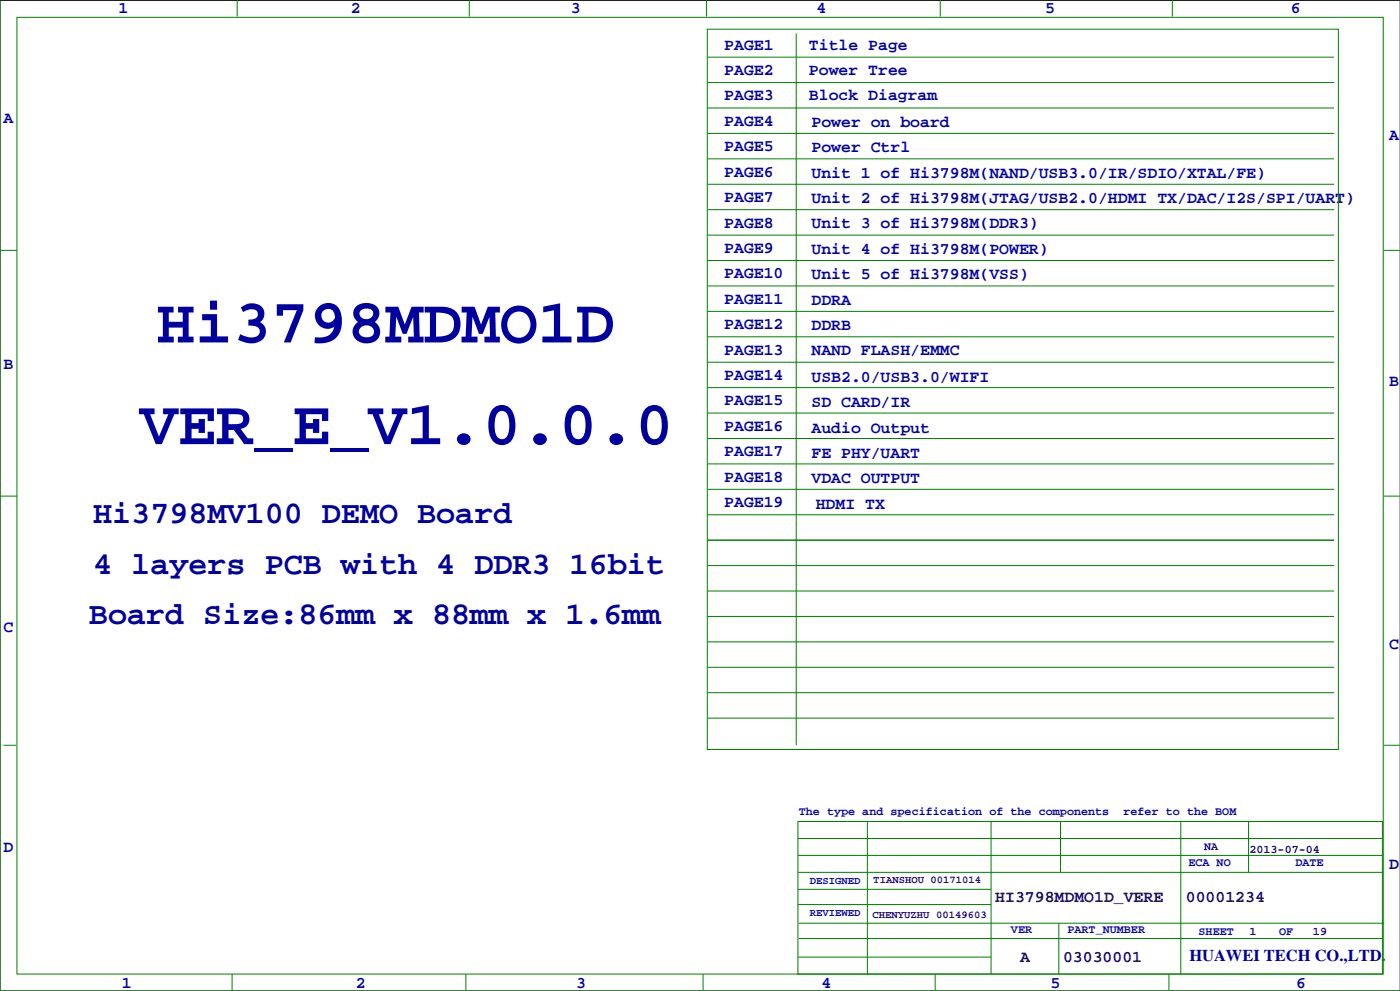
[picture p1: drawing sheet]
<svg xmlns="http://www.w3.org/2000/svg" width="420mm" height="297mm" viewBox="0 0 420 297" stroke-linecap="round" stroke-linejoin="round" font-family="sans-serif">
<defs><g id="words">
<g font-size="19" fill="#0000a0">
<text x="47" y="102.6">Hi3798MDMO1D</text>
<text x="41.9" y="133.1">VER_E_V1.0.0.0</text>
</g>
<g font-size="9.5" fill="#0000a0">
<text x="27.9" y="156.7">Hi3798MV100 DEMO Board</text>
<text x="27.9" y="171.9">4 layers PCB with 4 DDR3 16bit</text>
<text x="26.7" y="187.1">Board Size:86mm x 88mm x 1.6mm</text>
</g>
<g font-size="4.9" fill="#0000a0">
<text x="35.6" y="3.9">1</text>
<text x="105.2" y="3.9">2</text>
<text x="171.2" y="3.9">3</text>
<text x="244.9" y="3.9">4</text>
<text x="313.4" y="3.9">5</text>
<text x="387.1" y="3.9">6</text>
<text x="217.2" y="14.9">PAGE1</text>
<text x="242.6" y="14.9">Title Page</text>
<text x="217.2" y="22.5">PAGE2</text>
<text x="242.6" y="22.5">Power Tree</text>
<text x="217.2" y="30.1">PAGE3</text>
<text x="242.6" y="30.1">Block Diagram</text>
<text x="1" y="36.9">A</text>
<text x="217.2" y="37.7">PAGE4</text>
<text x="243.3" y="38">Power on board</text>
<text x="217.2" y="45.3">PAGE5</text>
<text x="243.3" y="45.6">Power Ctrl</text>
<text x="416.6" y="42">A</text>
<text x="217.2" y="53">PAGE6</text>
<text x="243.3" y="53.2">Unit 1 of Hi3798M(NAND/USB3.0/IR/SDIO/XTAL/FE)</text>
<text x="217.2" y="60.6">PAGE7</text>
<text x="243.3" y="60.8">Unit 2 of Hi3798M(JTAG/USB2.0/HDMI TX/DAC/I2S/SPI/UART)</text>
<text x="217.2" y="68.2">PAGE8</text>
<text x="243.3" y="68.4">Unit 3 of Hi3798M(DDR3)</text>
<text x="217.2" y="75.8">PAGE9</text>
<text x="243.3" y="76.1">Unit 4 of Hi3798M(POWER)</text>
<text x="217.2" y="83.4">PAGE10</text>
<text x="243.3" y="83.7">Unit 5 of Hi3798M(VSS)</text>
<text x="217.2" y="91.1">PAGE11</text>
<text x="243.3" y="91.3">DDRA</text>
<text x="217.2" y="98.7">PAGE12</text>
<text x="243.3" y="98.9">DDRB</text>
<text x="217.2" y="106.3">PAGE13</text>
<text x="243.3" y="106.5">NAND FLASH/EMMC</text>
<text x="1" y="110.6">B</text>
<text x="217.2" y="113.9">PAGE14</text>
<text x="243.3" y="114.4">USB2.0/USB3.0/WIFI</text>
<text x="416.6" y="115.7">B</text>
<text x="217.2" y="121.5">PAGE15</text>
<text x="243.3" y="122">SD CARD/IR</text>
<text x="217.2" y="129.2">PAGE16</text>
<text x="243.3" y="129.7">Audio Output</text>
<text x="217.2" y="136.8">PAGE17</text>
<text x="243.3" y="137.3">FE PHY/UART</text>
<text x="217.2" y="144.4">PAGE18</text>
<text x="243.3" y="144.9">VDAC OUTPUT</text>
<text x="217.2" y="152">PAGE19</text>
<text x="244.6" y="152.5">HDMI TX</text>
<text x="1" y="189.3">C</text>
<text x="416.6" y="194.4">C</text>
<text x="1" y="255.4">D</text>
<text x="416.6" y="260.5">D</text>
<text x="356.6" y="288">HUAWEI TECH CO.,LTD.</text>
<text x="36.6" y="296">1</text>
<text x="106.7" y="296">2</text>
<text x="172.7" y="296">3</text>
<text x="246.4" y="296">4</text>
<text x="315" y="296">5</text>
<text x="388.6" y="296">6</text>
</g>
<g font-size="4.9" fill="#400040">
<text x="298.5" y="270.5">HI3798MDMO1D_VERE</text>
<text x="355.6" y="270.5">00001234</text>
<text x="305.9" y="288.3">A</text>
<text x="318.8" y="288.3">03030001</text>
</g>
<g font-size="3.5" fill="#0000a0">
<text x="239.5" y="244.2">The type and specification of the components</text>
<text x="336.9" y="244.2">refer to the BOM</text>
<text x="356.4" y="259.4">ECA NO</text>
<text x="388.5" y="259.4">DATE</text>
<text x="303.1" y="279.7">VER</text>
<text x="320.1" y="279.7">PART_NUMBER</text>
<text x="359.4" y="280.3">SHEET</text>
<text x="383.5" y="280.3">OF</text>
</g>
<g font-size="3.5" fill="#400040">
<text x="361.1" y="254.9">NA</text>
<text x="374.6" y="255.7">2013-07-04</text>
<text x="374.6" y="280.3">1</text>
<text x="393.7" y="280.3">19</text>
</g>
<g font-size="3.2" fill="#0000a0">
<text x="242.8" y="264.9">DESIGNED</text>
<text x="242.8" y="274.5">REVIEWED</text>
</g>
<g font-size="3.2" fill="#400040">
<text x="261.9" y="264.7">TIANSHOU 00171014</text>
<text x="261.6" y="275.1">CHENYUZHU 00149603</text>
</g>
</g></defs>
<path d="M419.9 .1h-419.9v296.9h419.9" fill="none" stroke="#000" stroke-width=".3"/>
<g fill="none" stroke="#008000" stroke-width=".3">
<path d="M0 -.1v297.1h419.9M71.1 0v4.9M140.7 0v4.9M211.8 0v4.9M281.9 0v4.9M351.5 0v4.9M5.1 5.2h409.7v286.8h-409.7zM212.1 8.7h189.2v215.9h-189.2zM212.1 17.1h187.9M238.8 10v213.4M212.1 24.8h187.9M212.1 32.4h187.9"/>
<path d="M212.1 40h187.9M212.1 47.6h187.9M212.1 55.2h187.9M0 75h5.1M212.1 62.9h187.9M212.1 70.5h187.9M212.1 78.1h187.9M415 75h4.9M212.1 85.7h187.9M212.1 93.3h187.9M212.1 108.6h187.9M212.1 116.2h187.9"/>
<path d="M212.1 101h187.9M212.1 131.4h187.9M212.1 139.1h187.9M212.1 123.8h187.9M0 148.7h5.1M212.1 154.3h187.9M212.1 146.7h187.9M415 148.7h4.9M212.1 161.9h187.9M212.1 169.5h187.9M212.1 177.2h187.9M212.1 192.4h187.9"/>
<path d="M212.1 184.8h187.9M212.1 200h187.9M212.1 207.6h187.9M212.1 215.3h187.9M1 223.4h3.8M415 223.4h4.9M239.3 246.2h175.2v45.8h-175.2zM239.3 251.3h175.2M239.3 256.4h175.2M260.1 246.2v45.8M297.2 246.2v45.8M318 246.2v15.3"/>
<path d="M354.1 246.2v45.8M374.4 246.2v15.3M239.3 266.6h57.9M239.3 261.5h175.2M239.3 271.1h57.9M239.5 276.7h175.5M317.5 276.7v15.3M69.6 292v5M139.7 292v5M210.8 292v5M239.3 286.9h57.9M239.5 281.3h175"/>
<path d="M280.4 292v5M350.5 292v5M383.5 287.4h.1"/>
</g>
<use href="#words"/>
</svg>
